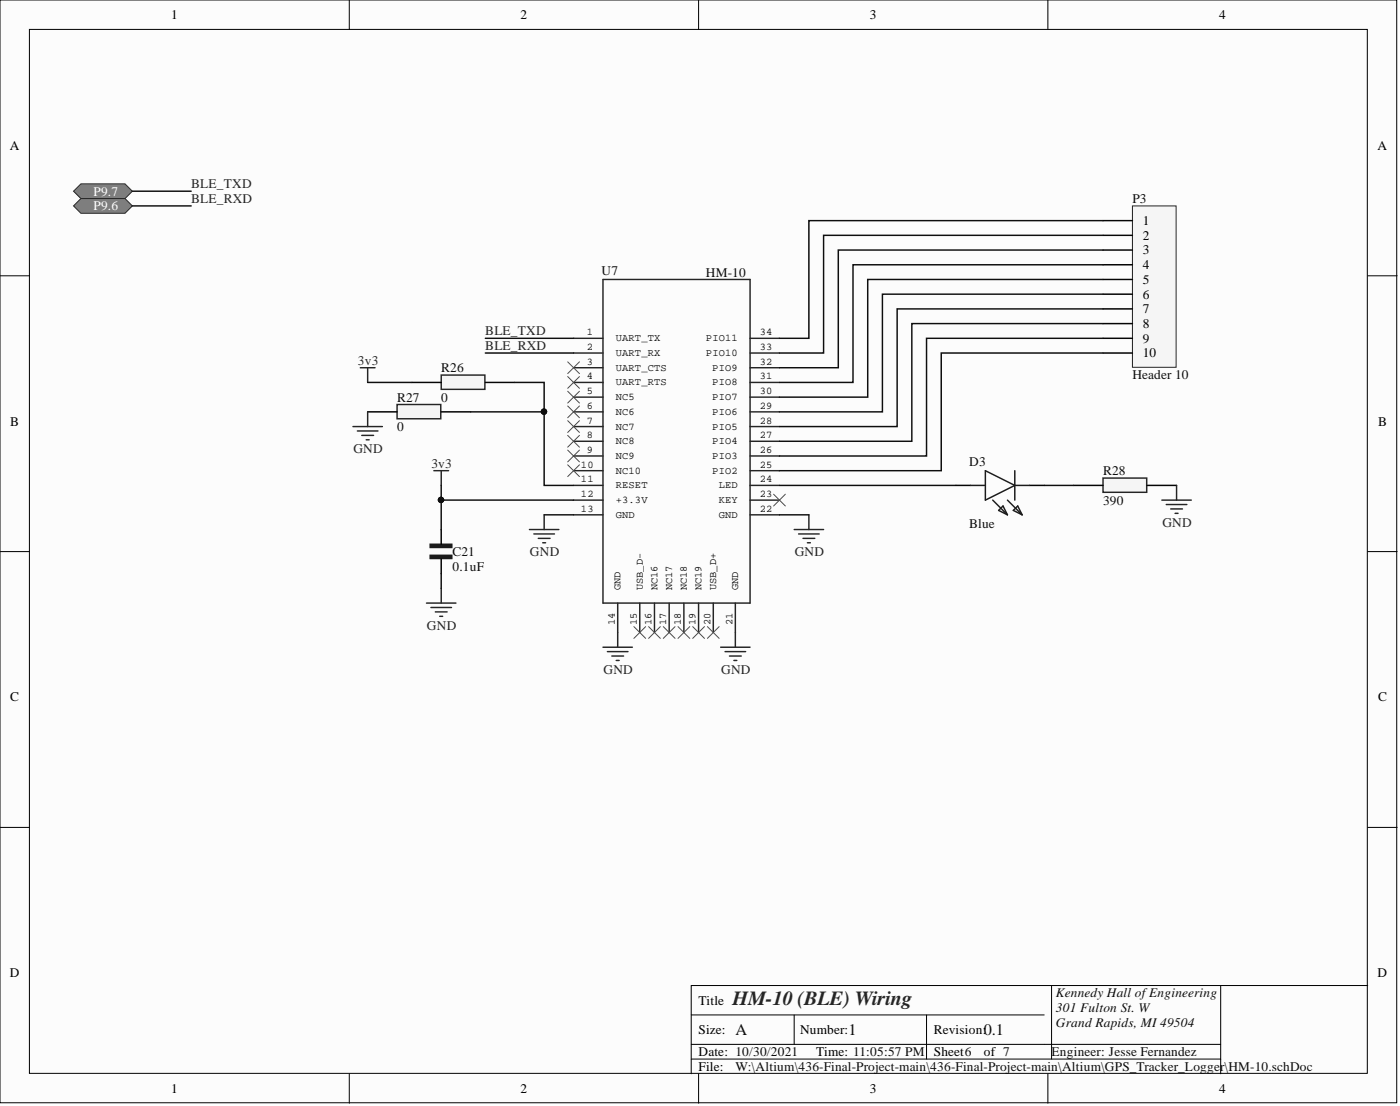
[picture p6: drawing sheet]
<svg xmlns="http://www.w3.org/2000/svg" width="241mm" height="190mm" viewBox="0 0 241 190" stroke-linecap="round" stroke-linejoin="round" font-family="sans-serif">
<defs><g id="words">
<text font-size="3.5" fill="#262626" x="126.2" y="173">HM-10 (BLE) Wiring</text>
<g font-size="2.8" fill="#0e0e0e">
<text x="126.7" y="178.3">A</text>
<text x="146.3" y="178.3">1</text>
<text x="169.6" y="178.3">0.1</text>
</g>
<g font-size="2.3">
<text x="29.5" y="3.3">1</text>
<text x="89.7" y="3.3">2</text>
<text x="149.9" y="3.3">3</text>
<text x="210.1" y="3.3">4</text>
<text x="1.7" y="25.8">A</text>
<text x="237.4" y="25.8">A</text>
<text x="197" y="38.8">1</text>
<text x="197" y="41.3">2</text>
<text x="197" y="43.8">3</text>
<text x="197" y="46.4">4</text>
<text x="197" y="48.9">5</text>
<text x="197" y="51.4">6</text>
<text x="197" y="54">7</text>
<text x="197" y="56.5">8</text>
<text x="197" y="59">9</text>
<text x="197" y="61.6">10</text>
<text x="1.8" y="73.3">B</text>
<text x="237.5" y="73.3">B</text>
<text x="1.8" y="120.8">C</text>
<text x="237.5" y="120.8">C</text>
<text x="1.7" y="168.3">D</text>
<text x="120.4" y="173">Title</text>
<text x="237.4" y="168.3">D</text>
<text x="120.4" y="178.1">Size:</text>
<text x="137.9" y="178.1">Number:</text>
<text x="161" y="178.1">Revision:</text>
<text x="120.4" y="181.9">Date: 10/30/2021</text>
<text x="120.4" y="184.4">File:</text>
<text x="140.7" y="181.9">Time: 11:05:57 PM</text>
<text x="161" y="181.9">Sheet6</text>
<text x="169.6" y="181.9">of 7</text>
<text x="29.5" y="188.2">1</text>
<text x="89.7" y="188.2">2</text>
<text x="149.9" y="188.2">3</text>
<text x="210.1" y="188.2">4</text>
</g>
<g font-size="2.3" fill="#fefefe">
<text x="16.1" y="33.7">P9.7</text>
<text x="16.1" y="36.2">P9.6</text>
</g>
<g font-size="2.3" fill="#262626">
<text x="33" y="32.4">BLE_TXD</text>
<text x="33" y="35">BLE_RXD</text>
<text x="83.7" y="57.8">BLE_TXD</text>
<text x="61.7" y="62.8">3v3</text>
<text x="83.7" y="60.3">BLE_RXD</text>
<text x="60.9" y="78">GND</text>
<text x="74.4" y="80.6">3v3</text>
<text x="91.3" y="95.8">GND</text>
<text x="137" y="95.8">GND</text>
<text x="200.3" y="90.7">GND</text>
<text x="73.6" y="108.4">GND</text>
<text x="104" y="116">GND</text>
<text x="124.3" y="116">GND</text>
</g>
<g font-size="2.3" fill="#0e0e0e">
<text x="195.2" y="35">P3</text>
<text x="103.7" y="47.4">U7</text>
<text x="121.7" y="47.6">HM-10</text>
<text x="76" y="64.1">R26</text>
<text x="195.2" y="65.4">Header 10</text>
<text x="68.4" y="69.2">R27</text>
<text x="76" y="69.2">0</text>
<text x="68.4" y="74.2">0</text>
<text x="167" y="80.3">D3</text>
<text x="190.1" y="81.8">R28</text>
<text x="190.1" y="86.9">390</text>
<text x="78" y="95.8">C21</text>
<text x="167" y="91">Blue</text>
<text x="78" y="98.3">0.1uF</text>
<text x="182" y="171.8">Kennedy Hall ofEngineering</text>
<text x="182" y="174.3">301 Fulton St. W</text>
<text x="182" y="176.8">Grand Rapids, MI 49504</text>
<text x="126.7" y="184.4">W:\Altium\436-Final-Project-main\436-Final-Project-main\Altium\GPS_Tracker_Logger\HM-10.schDoc</text>
<text x="181.2" y="181.9">Engineer: Jesse Fernandez</text>
</g>
<g font-size="1.8">
<text x="101.1" y="57.8">1</text>
<text x="106.1" y="58.8">UART_TX</text>
<text x="121.7" y="58.8">PIO11</text>
<text x="131" y="57.8">34</text>
<text x="101.1" y="60.3">2</text>
<text x="101.1" y="62.8">3</text>
<text x="101.1" y="65.4">4</text>
<text x="106.1" y="61.3">UART_RX</text>
<text x="106.1" y="63.8">UART_CTS</text>
<text x="121.7" y="61.3">PIO10</text>
<text x="122.8" y="63.8">PIO9</text>
<text x="131" y="65.4">31</text>
<text x="131" y="62.8">32</text>
<text x="131" y="60.3">33</text>
<text x="101.1" y="67.9">5</text>
<text x="101.1" y="70.4">6</text>
<text x="106.1" y="66.4">UART_RTS</text>
<text x="106.1" y="68.9">NC5</text>
<text x="106.1" y="71.4">NC6</text>
<text x="122.8" y="71.4">PIO6</text>
<text x="122.8" y="68.9">PIO7</text>
<text x="122.8" y="66.4">PIO8</text>
<text x="131" y="70.4">29</text>
<text x="131" y="67.9">30</text>
<text x="101.1" y="73">7</text>
<text x="101.1" y="75.5">8</text>
<text x="106.1" y="74">NC7</text>
<text x="106.1" y="76.5">NC8</text>
<text x="122.8" y="76.5">PIO4</text>
<text x="122.8" y="74">PIO5</text>
<text x="131" y="75.5">27</text>
<text x="131" y="73">28</text>
<text x="100.1" y="80.6">10</text>
<text x="100.1" y="83.1">11</text>
<text x="101.1" y="78">9</text>
<text x="106.1" y="79">NC9</text>
<text x="106.1" y="81.6">NC10</text>
<text x="122.8" y="81.6">PIO2</text>
<text x="122.8" y="79">PIO3</text>
<text x="131" y="83.1">24</text>
<text x="131" y="80.6">25</text>
<text x="131" y="78">26</text>
<text x="100.1" y="85.6">12</text>
<text x="100.1" y="88.2">13</text>
<text x="106.1" y="84.1">RESET</text>
<text x="106.1" y="86.6">+3.3V</text>
<text x="106.1" y="89.2">GND</text>
<text x="123.9" y="86.6">KEY</text>
<text x="123.9" y="84.1">LED</text>
<text x="123.9" y="89.2">GND</text>
<text x="131" y="85.6">23</text>
<text x="131" y="88.2">22</text>
<text x="107" y="101.7" transform="rotate(-90 107 101.7)">GND</text>
<text x="110.8" y="101.7" transform="rotate(-90 110.8 101.7)">USB_D-</text>
<text x="113.3" y="101.7" transform="rotate(-90 113.3 101.7)">NC16</text>
<text x="115.8" y="101.7" transform="rotate(-90 115.8 101.7)">NC17</text>
<text x="118.4" y="101.7" transform="rotate(-90 118.4 101.7)">NC18</text>
<text x="120.9" y="101.7" transform="rotate(-90 120.9 101.7)">NC19</text>
<text x="123.4" y="101.7" transform="rotate(-90 123.4 101.7)">USB_D+</text>
<text x="127.3" y="101.7" transform="rotate(-90 127.3 101.7)">GND</text>
<text x="106" y="107.7" transform="rotate(-90 106 107.7)">14</text>
<text x="109.8" y="107.7" transform="rotate(-90 109.8 107.7)">15</text>
<text x="112.3" y="107.7" transform="rotate(-90 112.3 107.7)">16</text>
<text x="114.8" y="107.7" transform="rotate(-90 114.8 107.7)">17</text>
<text x="117.4" y="107.7" transform="rotate(-90 117.4 107.7)">18</text>
<text x="119.9" y="107.7" transform="rotate(-90 119.9 107.7)">19</text>
<text x="122.4" y="107.7" transform="rotate(-90 122.4 107.7)">20</text>
<text x="126.2" y="107.7" transform="rotate(-90 126.2 107.7)">21</text>
</g>
</g></defs>
<g fill="#fcfcfc" stroke="#000" stroke-width=".17">
<path d="M0 0h240.7v189.9h-240.7z"/>
<path d="M5.1 5.1h230.6v179.8h-230.6z"/>
</g>
<g fill="none" stroke="#000" stroke-width=".17">
<path d="M60.2 0v5.1M120.4 0v5.1M180.6 0v5.1M0 47.5h5.1M235.7 47.5h5.1M0 95h5.1M235.7 95h5.1M0 142.5h5.1M235.7 142.5h5.1M119.1 174.8h60.9M119.1 179.9h91.3M136.9 174.8v5.1"/>
<path d="M159.7 174.8v7.6M181.2 169.8v12.6M210.4 169.8h-91.3v15.2M235.7 169.8h-25.3v12.6M60.2 185v5M119.1 182.4h91.3M120.4 185v5M180.6 185v5M210.4 182.4v2.6"/>
</g>
<g fill="none" stroke="#262626" stroke-width=".25">
<path d="M98.9 58.3h5M103.9 48.1h25.4v55.8h-25.4zM129.3 58.3h5M98.9 60.8h5M98.9 63.3h5M98.9 65.9h5M98.9 68.4h5M98.9 70.9h5M98.9 73.5h5M98.9 76h5M98.9 78.5h5M129.3 60.8h5"/>
<path d="M129.3 63.3h5M129.3 65.9h5M129.3 68.4h5M129.3 70.9h5M129.3 73.5h5M129.3 76h5M129.3 78.5h5M98.9 81.1h5M98.9 83.6h5M98.9 86.1h5M98.9 88.7h5M129.3 81.1h5"/>
<path d="M129.3 83.6h5M129.3 86.1h5M129.3 88.7h5M106.5 103.9v5M110.3 103.9v5M112.8 103.9v5M115.3 103.9v5M117.9 103.9v5M120.4 103.9v5M122.9 103.9v5M126.7 103.9v5"/>
</g>
<g fill="none" stroke="#4c4c4c" stroke-width=".17">
<path d="M97.8 62.3l2.1 2.1M97.8 64.9l2.1 2M97.8 67.4l2.1 2M97.8 69.9l2.1 2.1M97.8 72.5l2.1 2M97.8 75l2.1 2M97.8 77.5l2.1 2.1M99.9 62.3l-2.1 2.1M99.9 64.9l-2.1 2M99.9 67.4l-2.1 2M99.9 69.9l-2.1 2.1M99.9 72.5l-2.1 2"/>
<path d="M99.9 75l-2.1 2M99.9 77.5l-2.1 2.1M97.8 80.1l2.1 2M99.9 80.1l-2.1 2"/>
</g>
<path d="M76 64.6h7.6v2.5h-7.6z" fill="#f5f5f5" stroke="#262626" stroke-width=".25"/>
<path d="M71 65.9h5M83.7 65.9h5" fill="none" stroke="#000" stroke-width=".25"/>
<path d="M68.4 69.7h7.6v2.4h-7.6z" fill="#f5f5f5" stroke="#262626" stroke-width=".25"/>
<path d="M63.4 70.9h5M76 70.9h5.1" fill="none" stroke="#000" stroke-width=".25"/>
<path d="M60.8 73.5h5.1M61.6 74.2h3.5M62.1 63.3h2.5M62.4 75h2M63.1 75.8h.5M63.4 63.3v2.6M63.4 70.9v2.6" fill="none" stroke="#262626" stroke-width=".25"/>
<g fill="#7f7f7f" stroke="#262626" stroke-width=".17">
<path d="M12.7 32.9l1.2-1.2h7.6l1.3 1.2-1.3 1.3h-7.6z" fill-rule="evenodd"/>
<path d="M12.7 35.5l1.2-1.3h7.6l1.3 1.3-1.3 1.2h-7.6z" fill-rule="evenodd"/>
</g>
<g fill="none" stroke="#262626" stroke-width=".25">
<path d="M74.8 81.1h2.5M76 81.1v2.5M91.3 91.2h5M92 92h3.6M92.8 92.7h2M93.5 93.5h.5M93.8 88.7v2.5M136.9 91.2h5.1M137.6 92h3.6M138.4 92.7h2M139.2 93.5h.5M139.4 88.7v2.5"/>
<path d="M73.5 103.9h5.1M74.3 104.6h3.5M75 105.4h2.1M75.8 106.2h.5M76 101.3v2.6M103.9 111.5h5.1M104.7 112.2h3.5M105.5 113h2M106.2 113.8h.5M106.5 108.9v2.6M124.2 111.5h5.1M125 112.2h3.5"/>
<path d="M125.7 113h2.1M126.5 113.8h.5M126.7 108.9v2.6"/>
</g>
<g fill="#1c1c1c" stroke="#1c1c1c" stroke-width=".25">
<path d="M74.1 95.6h3.8v.6h-3.8z"/>
<path d="M74.1 93.7h3.8v.6h-3.8z"/>
</g>
<path d="M76 91.2v2.5M76 96.3v2.5" fill="none" stroke="#000" stroke-width=".25"/>
<path d="M109.3 107.9l2 2.1M111.3 107.9l-2 2.1M111.8 107.9l2 2.1M113.8 107.9l-2 2.1M114.3 107.9l2.1 2.1M116.4 107.9l-2.1 2.1M116.9 107.9l2 2.1M118.9 107.9l-2 2.1M119.4 107.9l2 2.1M121.4 107.9l-2 2.1M121.9 107.9l2.1 2.1M124 107.9l-2.1 2.1" fill="none" stroke="#4c4c4c" stroke-width=".17"/>
<path d="M190.1 82.3h7.5v2.5h-7.5z" fill="#f5f5f5" stroke="#262626" stroke-width=".25"/>
<path d="M185 83.6h5.1M197.7 83.6h5.1" fill="none" stroke="#000" stroke-width=".25"/>
<path d="M200.3 86.1h5M201 86.9h3.6M201.8 87.7h2M202.5 88.4h.5M202.8 83.6v2.5" fill="none" stroke="#262626" stroke-width=".25"/>
<path d="M195.2 35.5h7.5v27.8h-7.5z" fill="#f5f5f5" stroke="#262626" stroke-width=".17"/>
<path d="M190.1 38h5.1M190.1 40.5h5.1M190.1 43.1h5.1M190.1 45.6h5.1M190.1 48.1h5.1M190.1 50.7h5.1M190.1 53.2h5.1M190.1 55.7h5.1M190.1 58.3h5.1M190.1 60.8h5.1M164.8 83.6h2.5M177.4 83.6h2.6" fill="none" stroke="#000" stroke-width=".25"/>
<g fill="none" stroke="#0e0e0e" stroke-width=".25">
<path d="M22.8 32.9h10.2M22.8 35.5h10.2M190.1 38h-50.7v20.3h-5.1M83.7 58.3h15.2M190.1 40.5h-48.1v20.3h-7.7M190.1 43.1h-45.6v20.2h-10.2M190.1 45.6h-43.1v20.3h-12.7M190.1 48.1h-40.5v20.3h-15.3M190.1 50.7h-38v20.2h-17.8M190.1 53.2h-35.5v20.3h-20.3M190.1 55.7h-32.9v20.3h-22.9M190.1 58.3h-30.4v20.2h-25.4"/>
<path d="M63.4 65.9h7.6M81.1 70.9h12.7M83.7 60.8h15.2M88.7 65.9h5.1v17.7h5.1M190.1 60.8h-27.9v20.3h-27.9M76 83.6v2.5h22.9M76 86.1v5.1M76 98.8v2.5M93.8 88.7h5.1M134.3 88.7h5.1M134.3 83.6h30.5M180 83.6h5"/>
</g>
<g fill="#0e0e0e" stroke="#0e0e0e" stroke-width=".17">
<circle cx="93.8" cy="70.9" r=".47"/>
<circle cx="76" cy="86.1" r=".47"/>
</g>
<path d="M133.3 85.1l2.1 2.1M135.4 85.1l-2.1 2.1" fill="none" stroke="#4c4c4c" stroke-width=".17"/>
<path d="M167.3 83.6h2.5M169.8 81.1l5.1 2.5-5.1 2.5zM171.1 86.1l2.5 2.6M172.1 87.9l.8-.7 .7 1.5zM173.6 86.1l2.6 2.6M174.7 87.9l.7-.7 .8 1.5zM174.9 81.1v5M174.9 83.6h2.5" fill="none" stroke="#1c1c1c" stroke-width=".25"/>
<use href="#words"/>
</svg>
